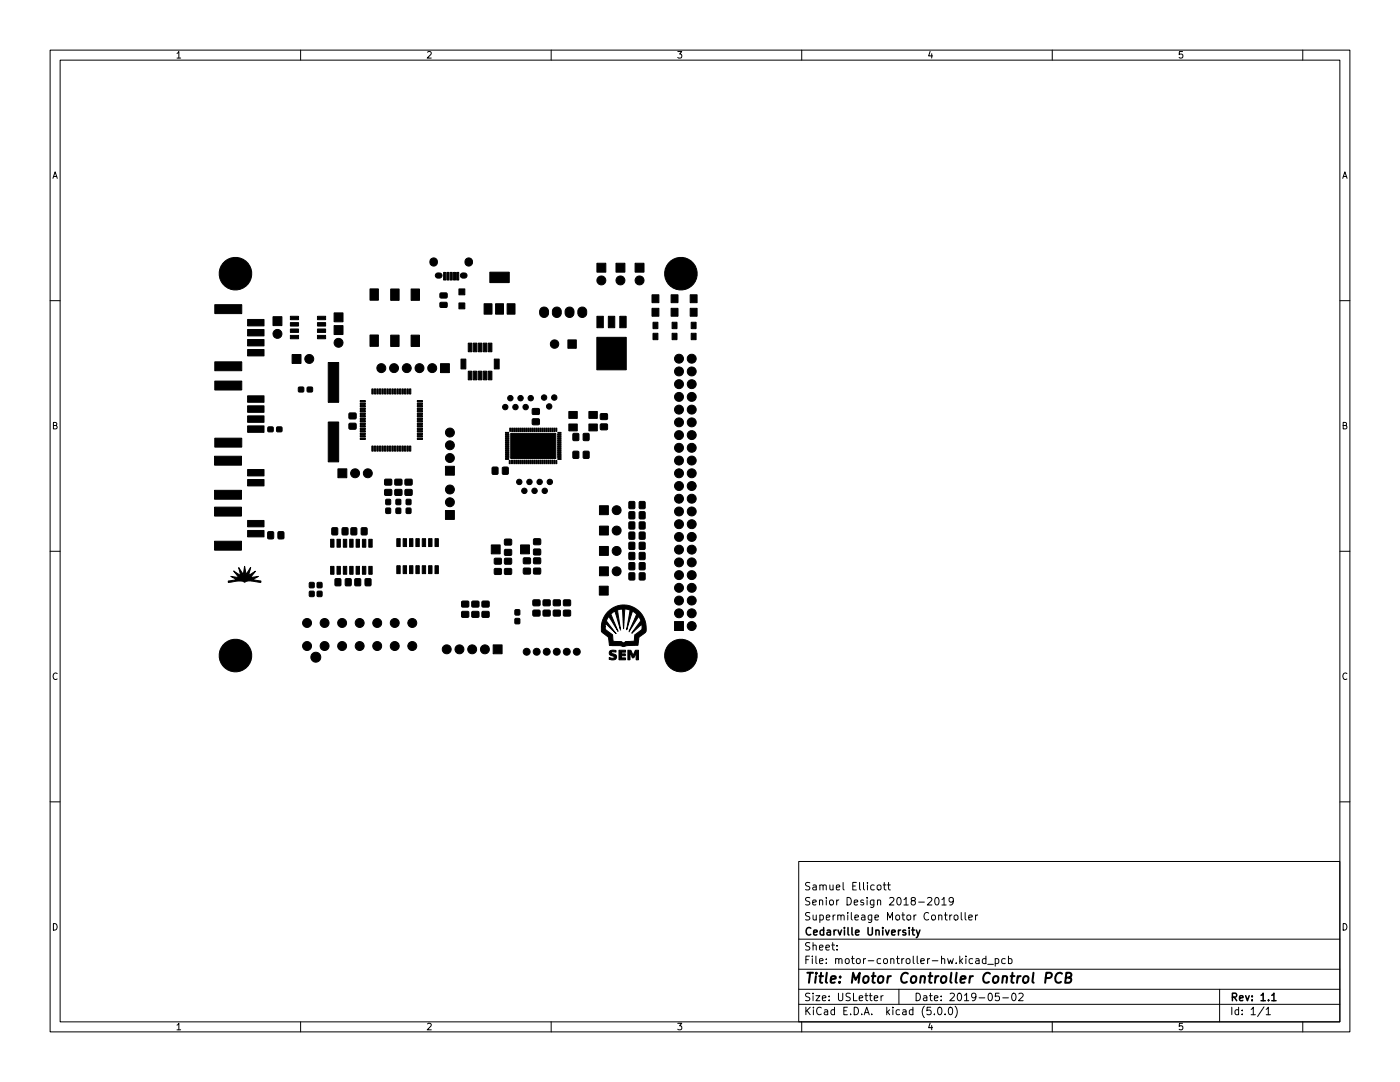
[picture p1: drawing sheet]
<svg xmlns="http://www.w3.org/2000/svg" width="279mm" height="216mm" viewBox="0 0 279 216" stroke-linecap="round" stroke-linejoin="round" font-family="sans-serif">
<defs><g id="words">
<text font-size="2.8" x="160.4" y="196.2">Title: Motor Controller Control PCB</text>
<g font-size="2.1">
<text x="160.4" y="177.6">Samuel Ellicott</text>
<text x="160.4" y="183.6">Supermileage Motor Controller</text>
<text x="160.4" y="180.6">Senior Design 2018-2019</text>
<text x="160.4" y="189.7">Sheet:</text>
<text x="160.4" y="186.7">Cedarville University</text>
<text x="160.4" y="192.4">File: motor-controller-hw.kicad_pcb</text>
<text x="160.4" y="202.5">KiCad E.D.A. kicad (5.0.0)</text>
<text x="160.4" y="199.7">Size: USLetter</text>
<text x="182.4" y="199.7">Date: 2019-05-02</text>
<text x="245.4" y="199.7">Rev: 1.1</text>
<text x="245.4" y="202.5">Id: 1/1</text>
</g>
<g font-size="1.8">
<text x="35" y="11.6">1</text>
<text x="85" y="11.6">2</text>
<text x="135" y="11.6">3</text>
<text x="185" y="11.6">4</text>
<text x="235" y="11.6">5</text>
<text x="10.3" y="35.6">A</text>
<text x="267.7" y="35.6">A</text>
<text x="10.3" y="85.7">B</text>
<text x="267.7" y="85.7">B</text>
<text x="10.3" y="135.6">C</text>
<text x="267.7" y="135.6">C</text>
<text x="10.3" y="185.7">D</text>
<text x="267.7" y="185.7">D</text>
<text x="35" y="205.6">1</text>
<text x="85" y="205.6">2</text>
<text x="135" y="205.6">3</text>
<text x="185" y="205.6">4</text>
<text x="235" y="205.6">5</text>
</g>
</g></defs>
<g fill="none" stroke="#000" stroke-width=".2">
<path d="M10 10h259.4v195.9h-259.4zM12 12h255.4v191.9h-255.4zM60 10v2M110 10v2M160 10v2M210 10v2M260 10v2M10 60h2M267.4 60h2M10 110h2M267.4 110h2M10 160h2"/>
<path d="M267.4 160h2M159.4 171.9h108v32h-108zM175.1 176.7l.2-.1 .5 .1v.6l-.1 .2-.4 .1-.2-.2zM176.3 176.6h.5M176.5 176.1v1.3l.3 .2M177.1 176.6h.6M177.3 176.1v1.3l.4 .2M185.1 179.2l.6-.1 .3 .4-1 1.1h1M186.8 179.2l.1-.1a.8 .8 0 0 1 .5 .7 .8 .8 0 0 1-.5 .8 1 1 0 0 1-.1-1.4zM188 179.5l.4-.4v1.5M190.3 179.7l-.3 .3h-.3l-.3-.3 .1-.5 .5-.1 .2 .1a.99 .99 0 0 1-.4 1.4h-.3M159.4 197.4h108"/>
<path d="M159.4 193.4h108M159.4 187.4h108M167 189.4v.2M167 188.7v.1M174.5 199.2l.7-.2-.1-.3h-.4l-.2 .2v.7h.6M175.8 198.7v1M176.3 198.7l-.5 .3M179.4 197.4v3M188 180.6h.8M190 182.6l-.5 .3M190.5 182.6h.4l.3 .3v.4l-.3 .3-.4-.1-.1-.2zM191.8 182.1v1.3l.2 .2"/>
<path d="M192.6 182.1v1.3l.2 .2M193.3 183.1l.7-.2v-.3h-.5l-.2 .2 .1 .7h.6M194.1 191.4l-.4-.1-.3 .3 .1 .6h.6M194.7 182.6v1M194.8 191.4h.5l.1 .9M195.1 182.6l-.4 .3M195.4 191.6l-.5 .1-.2 .2 .2 .4 .5-.1M196.8 191.4l-.5-.1-.3 .3 .2 .6h.6M196.8 190.8v1.5M197.1 192.4h1.2M198.6 191.4l.4-.1 .3 .3-.1 .6h-.6M198.6 191.3v1.5"/>
<path d="M199.4 198.2h-.7l-.1 .7 .2-.2 .5 .1 .2 .2-.1 .5-.2 .2-.6-.2M200.1 199.1h1.2M200.6 191.4l-.4-.1-.3 .3 .1 .6h.6M201.3 191.4l.4-.1 .3 .3-.2 .6h-.5M201.3 190.8v1.5M202 198.3l.3-.1a.8 .8 0 0 1 .5 .7 .8 .8 0 0 1-.5 .8l-.3-.2-.1-.4zM203.3 198.3l.6-.1 .3 .4-.9 1.1h.9M243.4 197.4v6.5M60 203.9v2M110 203.9v2M159.4 200.4h108M160 203.9v2"/>
<path d="M186.5 202.3v.2M187.3 201h.2a.8 .8 0 0 1 .5 .7 .8 .8 0 0 1-.5 .8 1 1 0 0 1-.2-1.5zM188.6 202.3v.2M189.4 201.1l.2-.1a.8 .8 0 0 1 .5 .7 .8 .8 0 0 1-.5 .8l-.2-.2-.1-.4zM190.6 200.8a1.72 1.72 0 0 1 0 2.2M210 203.9v2M252.3 200.9l-1.3 1.9M252.7 201.4l.4-.4v1.5M252.7 202.5h.8M260 203.9v2"/>
</g>
<path d="M182 185.6h.5M182.2 185.1v1.3l.3 .2M182.9 185.6l.3 1M183.6 185.6l-.5 1.3-.2 .2M253.8 198.6l.4-.4v1.5M253.8 199.7h.9" fill="none" stroke="#000" stroke-width=".3"/>
<path d="M208.7 195.2l1-.1a.52 .52 0 0 0 .2-.5 .52 .52 0 0 0-.3-.5h-.8l-.2 2M211.9 194.3a.88 .88 0 0 0-1 0 .88 .88 0 0 0-.3 .9 .69 .69 0 0 0 .3 .8 .69 .69 0 0 0 .8-.1M212.7 195.1h.7l.3-.2a.45 .45 0 0 0-.2-.8h-.7l-.2 2 .9-.1a.51 .51 0 0 0 .3-.5 .51 .51 0 0 0-.4-.4" fill="none" stroke="#000" stroke-width=".4"/>
<g fill="#000" stroke="#000" stroke-width=".2">
<path d="M73.8 57.6h1.7v2.3h-1.7zM78 57.7h1.6v2.2h-1.6zM82 57.7h1.7v2.2h-1.7zM87 54.6l.7-.1a.51 .51 0 0 1 .5 .5 .51 .51 0 0 1-.5 .5h-.3a.51 .51 0 0 1-.5-.3 .51 .51 0 0 1 .1-.6zM88.5 54.4h.5v1.5h-.5zM87.9 58.5h1.2l.1 .9-.2 .1-1.1-.1-.1-.2zM89.2 54.4h.4v1.5h-.4zM89.8 54.4h.5v1.5h-.5zM90.5 54.4h.4v1.5h-.4zM91.1 54.4h.5v1.5h-.5zM92 54.6l.7-.1a.51 .51 0 0 1 .5 .5 .51 .51 0 0 1-.5 .5h-.3a.51 .51 0 0 1-.5-.3 .51 .51 0 0 1 .1-.6zM91.6 57.7h1.2v1.1h-1.2z"/>
<path d="M97.8 54.3h3.8v2.1h-3.8zM119.1 52.5h1.8v1.8h-1.8zM122.9 52.5h1.8v1.8h-1.8zM126.7 52.5h1.8v1.8h-1.8zM42.9 76h5.3v1.8h-5.3zM42.9 72.2h5.3v1.8h-5.3zM42.9 60.8h5.3v1.8h-5.3zM49.4 69.7h3.3v1.3h-3.3zM49.4 67.7h3.3v1.3h-3.3zM49.4 65.7h3.3v1.3h-3.3zM49.4 63.7h3.3v1.3h-3.3zM54.5 63.2h1.8v1.8h-1.8z"/>
<path d="M58 66.9h1.6v.7h-1.6zM58 65.7h1.6v.6h-1.6zM58 64.4h1.6v.7h-1.6zM58 63.1h1.6v.7h-1.6zM58.3 70.7h1.8v1.8h-1.8zM59.6 77.3h1v.9h-1zM61.3 77.3h1v.9h-1zM63.4 66.9h1.6v.7h-1.6zM63.4 65.7h1.6v.6h-1.6zM63.4 64.4h1.6v.7h-1.6zM63.4 63.1h1.6v.7h-1.6zM66.7 65h1.8v1.8h-1.8z"/>
<path d="M66.7 62.4h1.8v1.8h-1.8zM74.2 77.6h.3v1h-.3zM74.7 77.6h.3v1h-.3zM75.2 77.6h.3v1h-.3zM73.8 66.8h1.7v2.3h-1.7zM75.7 77.6h.3v1h-.3zM76.2 77.6h.3v1h-.3zM76.7 77.6h.3v1h-.3zM77.2 77.6h.3v1h-.3zM77.7 77.6h.3v1h-.3zM78.2 77.6h.3v1h-.3zM78.7 77.6h.3v1h-.3z"/>
<path d="M79.2 77.6h.3v1h-.3zM78 66.9h1.6v2.2h-1.6zM79.7 77.6h.3v1h-.3zM80.2 77.6h.3v1h-.3zM80.7 77.6h.3v1h-.3zM81.2 77.6h.3v1h-.3zM81.7 77.6h.3v1h-.3zM82 66.9h1.7v2.2h-1.7zM87.9 60.4h1.2l.1 .8-.2 .2-1.1-.1-.1-.2zM87.9 72.6h1.8v1.7h-1.8zM91.6 60.5h1.2v1.1h-1.2zM92 71.6h1v2h-1z"/>
<path d="M93.4 74.1h.8v1.7h-.8zM93.4 68.5h.8v1.7h-.8zM94.4 74.1h.8v1.7h-.8zM94.4 68.5h.8v1.7h-.8zM95.4 74.1h.8v1.7h-.8zM95.4 68.5h.8v1.7h-.8zM96.4 74.1h.8v1.7h-.8zM96.4 68.5h.8v1.7h-.8zM97.4 74.1h.8v1.7h-.8zM97.4 68.5h.8v1.7h-.8zM96.6 60.6h1.6v2.1h-1.6zM98.6 71.6h1v2h-1z"/>
<path d="M98.9 60.6h1.6v2.1h-1.6zM101.2 60.6h1.6v2.1h-1.6zM108 61.5a.89 .89 0 0 1 .9-.2 .89 .89 0 0 1 .6 .8 .95 .95 0 0 1-1.1 1.2h-.1a.96 .96 0 0 1-.6-1.2zM110.5 61.5a.89 .89 0 0 1 .9-.2 .89 .89 0 0 1 .6 .8 .95 .95 0 0 1-1 1.2h-.2a.96 .96 0 0 1-.6-1.2zM113 61.5a.89 .89 0 0 1 1-.2 .89 .89 0 0 1 .6 .8 .95 .95 0 0 1-1.1 1.2h-.1a.96 .96 0 0 1-.6-1.2zM113.3 67.8h1.7v1.7h-1.7zM115.6 61.5a.89 .89 0 0 1 .9-.2 .89 .89 0 0 1 .6 .8 .95 .95 0 0 1-1.1 1.2h-.1a.96 .96 0 0 1-.6-1.2zM119.1 63.1h1.3v2.3h-1.3zM121.4 63.1h1.3v2.3h-1.3zM123.7 63.1h1.3v2.3h-1.3zM119.1 67.3h5.9v6.5h-5.9zM130.3 66.5h1v1.3h-1z"/>
<path d="M130.3 64.3h1v1.3h-1zM130.1 61.5h1.4v1.6h-1.4zM130.1 58.8h1.4v1.6h-1.4zM134.1 66.5h1v1.3h-1zM134.1 64.3h1v1.3h-1zM133.9 61.5h1.4v1.6h-1.4zM133.9 58.8h1.4v1.6h-1.4zM137.9 66.5h1v1.3h-1zM137.9 64.3h1v1.3h-1zM137.7 61.5h1.4v1.6h-1.4zM137.7 58.8h1.4v1.6h-1.4zM42.8 97.8h5.4v1.8h-5.4z"/>
<path d="M42.8 91h5.4v1.8h-5.4zM42.9 87.4h5.3v1.8h-5.3zM49.4 93.7h3.3v1.3h-3.3zM49.4 95.7h3.3v1.3h-3.3zM49.4 85h3.3v1.3h-3.3zM49.4 83h3.3v1.3h-3.3zM49.4 81h3.3v1.3h-3.3zM49.4 79h3.3v1.3h-3.3zM53.5 85.2h1v.9h-1zM55.3 85.2h.9v.9h-.9zM65.5 84.2h2.1v8h-2.1zM65.5 72.3h2.1v8h-2.1z"/>
<path d="M67.4 93.5h1.8v1.8h-1.8zM69.7 84.5h1.3l.1 .2v.8l-.3 .2-1.1-.1-.1-.2zM69.7 82.5l1.3-.1 .1 .3v.8l-.3 .1h-1.1l-.1-.3zM71.9 87.4h1v.3h-1zM71.9 86.9h1v.3h-1zM71.9 86.4h1v.3h-1zM71.9 85.9h1v.3h-1zM71.9 85.4h1v.3h-1zM71.9 84.9h1v.3h-1zM71.9 84.4h1v.3h-1zM71.9 83.9h1v.3h-1zM71.9 83.4h1v.3h-1z"/>
<path d="M71.9 82.9h1v.3h-1zM71.9 82.4h1v.3h-1zM71.9 81.9h1v.3h-1zM71.9 81.4h1v.3h-1zM71.9 80.9h1v.3h-1zM71.9 80.4h1v.3h-1zM71.9 79.9h1v.3h-1zM74.2 89h.3v1h-.3zM74.7 89h.3v1h-.3zM75.2 89h.3v1h-.3zM75.7 89h.3v1h-.3zM76.2 89h.3v1h-.3z"/>
<path d="M76.7 89h.3v1h-.3zM77.2 89h.3v1h-.3zM77 99.7h.9v1h-.9zM77.7 89h.3v1h-.3zM76.8 97.7h1.3l.1 .2v.9l-.3 .1-1.1-.1-.1-.2zM76.8 95.7l1.3-.1 .1 .3v.8l-.3 .1h-1.1l-.1-.2zM78.2 89h.3v1h-.3zM78.7 89h.3v1h-.3zM79.2 89h.3v1h-.3zM79.1 99.7h.8v1h-.8zM79.7 89h.3v1h-.3zM78.8 97.7h1.3l.1 .2v.9l-.2 .1-1.1-.1-.1-.2z"/>
<path d="M78.8 95.7l1.3-.1 .1 .3v.8l-.2 .1h-1.1l-.1-.2zM80.2 89h.3v1h-.3zM80.7 89h.3v1h-.3zM81.2 89h.3v1h-.3zM81.1 99.7h.9v1h-.9zM81.7 89h.3v1h-.3zM80.9 97.7h1.3l.1 .2-.1 .9-.2 .1-1.1-.1-.1-.2zM80.9 95.7l1.3-.1 .1 .3-.1 .8-.2 .1h-1.1l-.1-.2zM83.3 87.4h1v.3h-1zM83.3 86.9h1v.3h-1zM83.3 86.4h1v.3h-1zM83.3 85.9h1v.3h-1z"/>
<path d="M83.3 85.4h1v.3h-1zM83.3 84.9h1v.3h-1zM83.3 84.4h1v.3h-1zM83.3 83.9h1v.3h-1zM83.3 83.4h1v.3h-1zM83.3 82.9h1v.3h-1zM83.3 82.4h1v.3h-1zM83.3 81.9h1v.3h-1zM83.3 81.4h1v.3h-1zM83.3 80.9h1v.3h-1zM83.3 80.4h1v.3h-1zM83.3 79.9h1v.3h-1z"/>
<path d="M88.9 93h1.8v1.8h-1.8zM98.3 93.3l.8-.1 .3 .1v1.1l-.1 .2-.9 .1-.2-.2zM100.3 93.3l.9-.1 .2 .1 .1 1.1-.2 .2-.8 .1-.2-.2zM100.9 91.5h.6v.1l-.6 .1zM100.9 86.3h.6v.1l-.6 .1zM100.9 91.1h.6l.1 .1-.7 .1zM100.9 90.7h.6l.1 .1-.7 .1zM100.9 90.3h.6l.1 .1-.7 .1zM100.9 89.9h.6l.1 .1-.7 .1zM100.9 89.5h.6l.1 .1-.7 .1zM100.9 89.1h.6l.1 .1-.7 .1zM100.9 88.7h.6l.1 .1-.7 .1z"/>
<path d="M100.9 88.3h.6l.1 .1-.7 .1zM100.9 87.9h.6l.1 .1-.7 .1zM100.9 87.5h.6l.1 .1-.7 .1zM100.9 87.1h.6l.1 .1-.7 .1zM100.9 86.7h.6l.1 .1-.7 .1zM101.6 91.9h.2v.6h-.2zM101.7 85.4l.2 .1v.6l-.2-.1zM102.1 91.8l.2 .1-.1 .6h-.1zM102.1 85.4l.2 .1v.6h-.2zM102.5 91.8l.2 .1v.6h-.2zM102.5 85.4l.2 .1v.6h-.2zM102.9 91.8l.2 .1v.6h-.2z"/>
<path d="M102.9 85.4l.2 .1v.6h-.2zM103.3 91.8l.2 .1v.6h-.2zM103.3 85.4l.2 .1v.6h-.2zM103.7 91.8l.2 .1v.6h-.2zM103.7 85.4l.2 .1v.6h-.2zM104.1 91.8l.2 .1v.6h-.2zM104.1 85.4l.2 .1v.6h-.2zM104.5 91.8l.2 .1v.6h-.2zM104.5 85.4l.2 .1v.6h-.2zM104.9 91.8l.2 .1v.6h-.2zM104.9 85.4l.2 .1v.6h-.2zM105.3 91.8l.2 .1v.6h-.2z"/>
<path d="M105.3 85.4l.2 .1v.6h-.2zM105.7 91.8l.2 .1v.6h-.2zM105.7 85.4l.2 .1v.6h-.2zM106.1 91.8l.2 .1v.6h-.2zM106.1 85.4l.2 .1v.6h-.2zM106.5 91.8l.2 .1v.6h-.2zM106.5 85.4l.2 .1v.6h-.2zM106.9 91.8l.2 .1v.6h-.2zM106.9 85.4l.2 .1v.6h-.2zM106.3 83.6h1.3l.1 .2-.1 .9-.2 .1-1.1-.1-.1-.2zM106.3 81.6l1.3-.1 .1 .3-.1 .8-.2 .1h-1.1l-.1-.2zM107.3 91.8l.2 .1v.6h-.2z"/>
<path d="M107.3 85.4l.2 .1v.6h-.2zM107.7 91.8l.2 .1v.6h-.2zM107.7 85.4l.2 .1v.6h-.2zM108.1 91.8l.2 .1v.6h-.2zM108.1 85.4l.2 .1v.6h-.2zM108.5 91.8l.2 .1v.6h-.2zM108.5 85.4l.2 .1v.6h-.2zM108.9 91.8l.2 .1v.6h-.2zM108.9 85.4l.2 .1v.6h-.2zM109.3 91.8l.2 .1v.6h-.2zM109.3 85.4l.2 .1v.6h-.2zM109.7 91.8l.2 .1v.6h-.2z"/>
<path d="M109.7 85.4l.2 .1v.6h-.2zM110.1 91.8l.2 .1v.6h-.2zM110.1 85.4l.2 .1v.6h-.2zM110.5 91.8l.2 .1v.6h-.2zM110.5 85.4l.2 .1v.6h-.2zM101.9 86.5h9v5h-9zM110.9 91.9h.2v.6h-.2zM110.9 85.4l.2 .1v.6l-.2-.1zM111.3 91.5h.6l.1 .1-.6 .1zM111.3 91.1h.6l.1 .1-.7 .1zM111.3 90.7h.6l.1 .1-.7 .1zM111.3 90.3h.6l.1 .1-.7 .1z"/>
<path d="M111.3 89.9h.6l.1 .1-.7 .1zM111.3 89.5h.6l.1 .1-.7 .1zM111.3 89.1h.6l.1 .1-.7 .1zM111.3 88.7h.6l.1 .1-.7 .1zM111.3 88.3h.6l.1 .1-.7 .1zM111.3 87.9h.6l.1 .1-.7 .1zM111.3 87.5h.6l.1 .1-.7 .1zM111.3 87.1h.6l.1 .1-.7 .1zM111.3 86.7h.6l.1 .1-.7 .1zM111.3 86.3h.6l.1 .1-.6 .1zM113.5 84.6h1.7v1.4h-1.7zM113.5 82.1h1.7v1.4h-1.7z"/>
<path d="M114.4 90.1l.9-.1 .2 .1v1.1l-.1 .2-.8 .1-.2-.1zM114.4 86.5h.9l.2 .1v1.1l-.1 .2h-.8l-.2-.1zM116.4 90.1l.9-.1 .2 .1 .1 1.1-.1 .2-.9 .1-.2-.1zM116.4 86.5h.9l.2 .1 .1 1.1-.1 .2h-.9l-.2-.1zM117.5 84.6h1.7v1.4h-1.7zM117.5 82.1h1.7v1.4h-1.7zM119.9 84.6h1.2l.2 .2-.1 .9-.2 .1-1.1-.1-.1-.2zM119.9 82.6h1.2l.2 .2-.1 .8-.2 .1h-1.1l-.1-.2zM42.8 108h5.4v1.8h-5.4zM42.8 101.2h5.4v1.8h-5.4zM46.6 113.9l1.4 .9-.4-1.5 .9 1.3 .3-1.6 .3 1.6 .9-1.4-.4 1.6 1.4-.8-1 1.2 1.6-.2-1.2 .7 1.7 .2v.3h-.2a5 5 0 0 0-3.1 0 4.2 4.2 0 0 0-3 0h-.2v-.3l1.6-.3-1.1-.6 1.5 .2zM49.4 103.8h3.3v1.3h-3.3z"/>
<path d="M49.4 105.8h3.3v1.3h-3.3zM53.5 106.1h.9l.2 .1v1.1l-.1 .2h-.8l-.3-.1zM55.5 106.1h.9l.2 .1 .1 1.1-.1 .2h-.9l-.2-.1zM61.8 118h.9v1h-.9zM61.8 116.3h.9v.9h-.9zM63.3 118h.9v1h-.9zM63.3 116.3h.9v.9h-.9zM66 113h.7v1.6h-.7zM66 107.6h.7v1.6h-.7zM66.3 105.4l.9-.1 .2 .1v1.1l-.1 .2-.8 .1-.3-.2zM66.9 115.5l.9-.1 .2 .2 .1 1.1-.2 .2h-.8l-.2-.1zM67.3 113h.6v1.6h-.6z"/>
<path d="M67.3 107.6h.6v1.6h-.6zM68.5 113h.7v1.6h-.7zM68.5 107.6h.7v1.6h-.7zM68.3 105.4l.9-.1 .2 .1 .1 1.1-.1 .2-.9 .1-.2-.2zM69 115.5l.8-.1 .3 .2v1.1l-.1 .2h-.9l-.2-.1zM69.8 113h.7v1.6h-.7zM69.8 107.6h.7v1.6h-.7zM70.1 105.4l.9-.1 .2 .1v1.1l-.1 .2-.8 .1-.2-.2zM71.1 113h.6v1.6h-.6zM71.1 107.6h.6v1.6h-.6zM70.9 115.5l.8-.1 .3 .2v1.1l-.1 .2h-.8l-.3-.1zM72.3 113h.7v1.6h-.7z"/>
<path d="M72.3 107.6h.7v1.6h-.7zM72.1 105.4l.9-.1 .2 .1 .1 1.1-.1 .2-.9 .1-.2-.2zM72.9 115.5l.9-.1 .2 .2 .1 1.1-.2 .2h-.8l-.2-.1zM73.6 113h.7v1.6h-.7zM73.6 107.6h.7v1.6h-.7zM77 101.4h.9v1h-.9zM79.1 101.4h.8v1h-.8zM79.2 112.9h.7v1.6h-.7zM79.2 107.5h.7v1.6h-.7zM80.5 112.9h.6v1.6h-.6zM80.5 107.5h.6v1.6h-.6zM81.1 101.4h.9v1h-.9z"/>
<path d="M81.7 112.9h.7v1.6h-.7zM81.7 107.5h.7v1.6h-.7zM83 112.9h.7v1.6h-.7zM83 107.5h.7v1.6h-.7zM84.3 112.9h.6v1.6h-.6zM84.3 107.5h.6v1.6h-.6zM85.5 112.9h.7v1.6h-.7zM85.5 107.5h.7v1.6h-.7zM86.8 112.9h.7v1.6h-.7zM86.8 107.5h.7v1.6h-.7zM88.9 101.9h1.8v1.7h-1.8zM92.2 120h1.3l.1 .2-.1 .8-.2 .2-1.1-.1-.1-.2z"/>
<path d="M94.2 120h1.3l.1 .2v.8l-.3 .2-1.1-.1-.1-.2zM96.2 120h1.3l.1 .2v.8l-.2 .2-1.1-.1-.1-.2zM98 108.7h1.8v1.8h-1.8zM98.7 113.5h1.3l.1 .2v.8l-.3 .1h-1.1l-.1-.2zM98.7 111.4h1.3l.1 .2v.9l-.3 .1-1.1-.1-.1-.2zM100.7 113.5h1.3l.1 .2v.8l-.2 .1h-1.1l-.1-.2zM100.7 111.4h1.3l.1 .2v.9l-.2 .1-1.1-.1-.1-.2zM100.7 109.7h1.3l.1 .2v.8l-.2 .1h-1.1l-.1-.2zM100.7 107.6h1.3l.1 .2v.9l-.2 .1-1.1-.1-.1-.2zM103.9 108.7h1.8v1.8h-1.8zM104.5 113.4h1.3l.1 .2-.1 .8-.2 .2-1.1-.1-.1-.2zM104.5 111.4l1.3-.1 .1 .3-.1 .8-.2 .1h-1.1l-.1-.2z"/>
<path d="M106.4 119.8l1.3-.1 .1 .2v.9l-.3 .1h-1.1l-.1-.3zM106.5 113.4h1.3l.1 .2v.8l-.2 .2-1.1-.1-.2-.2zM106.5 111.4l1.3-.1 .1 .3v.8l-.2 .1h-1.1l-.2-.2zM106.5 109.6h1.3l.1 .2v.8l-.2 .2-1.1-.1-.2-.2zM106.5 107.6l1.3-.1 .1 .2v.9l-.2 .1h-1.1l-.2-.3zM108.4 119.8l1.3-.1 .1 .2v.9l-.2 .1h-1.1l-.1-.3zM110.5 119.8l1.2-.1 .2 .2-.1 .9-.2 .1h-1.1l-.1-.3zM112.5 119.8l1.3-.1 .1 .2v.9l-.3 .1h-1.1l-.1-.3zM119.6 117h1.8v1.7h-1.8zM119.6 113.1h1.8v1.8h-1.8zM119.6 109h1.8v1.8h-1.8zM119.6 105h1.8v1.8h-1.8z"/>
<path d="M119.6 100.9h1.8v1.8h-1.8zM125.6 114.4l.8-.1 .3 .1v1.1l-.1 .2h-.8l-.3-.1zM125.6 112.3l.8-.1 .3 .2v1.1l-.1 .2h-.8l-.3-.1zM125.6 110.3l.8-.1 .3 .1v1.1l-.1 .2-.8 .1-.3-.1zM125.6 108.3l.8-.1 .3 .1v1.1l-.1 .2-.8 .1-.3-.2zM125.6 106.2l.8-.1 .3 .2v1.1l-.1 .2h-.8l-.3-.1zM125.6 104.2l.8-.1 .3 .1v1.1l-.1 .2-.8 .1-.3-.1zM125.6 102.2l.8-.1 .3 .1v1.1l-.1 .2-.8 .1-.3-.2zM125.6 100.1l.8-.1 .3 .2v1.1l-.1 .2h-.8l-.3-.1zM127.6 114.4l.9-.1 .2 .1 .1 1.1-.2 .2h-.8l-.2-.1zM127.6 112.3l.9-.1 .2 .2 .1 1.1-.2 .2h-.8l-.2-.1zM127.6 110.3l.9-.1 .2 .1 .1 1.1-.2 .2-.8 .1-.2-.1z"/>
<path d="M127.6 108.3l.9-.1 .2 .1 .1 1.1-.2 .2-.8 .1-.2-.2zM127.6 106.2l.9-.1 .2 .2 .1 1.1-.2 .2h-.8l-.2-.1zM127.6 104.2l.9-.1 .2 .1 .1 1.1-.2 .2-.8 .1-.2-.1zM127.6 102.2l.9-.1 .2 .1 .1 1.1-.2 .2-.8 .1-.2-.2zM127.6 100.1l.9-.1 .2 .2 .1 1.1-.2 .2h-.8l-.2-.1zM92.2 122.1l1.3-.1 .1 .2-.1 .9-.2 .1h-1.1l-.1-.3zM94.2 122.1l1.3-.1 .1 .2v.9l-.3 .1h-1.1l-.1-.3zM96.2 122.1l1.3-.1 .1 .2v.9l-.2 .1h-1.1l-.1-.3zM98.4 128.7h1.8v1.8h-1.8zM102.8 123.4h.9v1h-.9zM102.8 121.7h.9v1h-.9zM106.4 121.8h1.3l.1 .2v.8l-.3 .1h-1.1l-.1-.2z"/>
<path d="M108.4 121.8h1.3l.1 .2v.8l-.2 .1h-1.1l-.1-.2zM110.5 121.8h1.2l.2 .2-.1 .8-.2 .1h-1.1l-.1-.2zM112.5 121.8h1.3l.1 .2v.8l-.3 .1h-1.1l-.1-.2zM121.7 129.9l.4-.2 .8 .1-.1 .3a.55 .55 0 0 0-.8 .2l.2 .1a.68 .68 0 0 1 .7 .4 .68 .68 0 0 1-.1 .8l-.6 .1-.6-.1v-.4a.59 .59 0 0 0 1-.2h-.1a1.02 1.02 0 0 1-.9-.7zM123.5 129.8h1.3v.3h-.8v.4h.8v.4h-.8v.4h.8v.4h-1.3zM121.3 122.1a4.5 4.5 0 0 1 5.3-.8 4.5 4.5 0 0 1 2.2 4.8l-1.3 1-.2 1.7h-2.1a1.95 1.95 0 0 1-1.7 0h-1.9l-.1-.8a1.14 1.14 0 0 0-.8-1.4 1.13 1.13 0 0 1-.7-1.6h.8v.2a.9 .9 0 0 0 .7 .9l.7 .6 .2 1.3h1.6l.5 .3 .3-.3 1.8-.1 .1-1.2 .7-.5a1.03 1.03 0 0 0 .7-1v-.6l-2 1.8 1.6-2.2a.64 .64 0 0 0-.3-1.1l-1.8 2.9 1.3-3.1a.68 .68 0 0 0-.7-.9l-1.1 3.7 .6-3.4a.48 .48 0 0 0 0-.6 .48 .48 0 0 0-.6-.1h-.4l-.3 3.9-.2-3.8a.49 .49 0 0 0-.8 0 .45 .45 0 0 0-.1 .7l.5 3.2-1.1-3.5-.4 .1a.52 .52 0 0 0-.4 .4 .52 .52 0 0 0 .2 .5l1.2 2.9-1.6-2.7-.2-.2-.1 .1a.74 .74 0 0 0 0 1.2l1.5 2-2-1.9-.1 .5h-.8a4.4 4.4 0 0 1 1.3-2.9zM125.3 129.7l.6 .1 .5 .9 .4-.9h.6v1.9h-.4v-1.5l-.3 .5a.47 .47 0 0 1-.5 .6l-.4-1-.1 1.4h-.4zM134.6 124h1.8v1.8h-1.8z"/>
<circle cx="47" cy="54.6" r="3.3"/>
<circle cx="86.5" cy="52.3" r=".79"/>
<circle cx="93.5" cy="52.3" r=".79"/>
<circle cx="120" cy="56" r=".89"/>
<circle cx="123.8" cy="56" r=".89"/>
<circle cx="127.6" cy="56" r=".89"/>
<circle cx="135.9" cy="54.6" r="3.3"/>
<circle cx="55.4" cy="66.6" r=".89"/>
<circle cx="61.7" cy="71.6" r=".89"/>
<circle cx="67.6" cy="68.4" r=".89"/>
<circle cx="76.1" cy="73.5" r=".89"/>
<circle cx="78.6" cy="73.5" r=".89"/>
<circle cx="81.2" cy="73.5" r=".89"/>
<circle cx="83.7" cy="73.5" r=".89"/>
<circle cx="86.3" cy="73.5" r=".89"/>
<circle cx="101.9" cy="79.5" r=".54"/>
<circle cx="103.9" cy="79.5" r=".54"/>
<circle cx="105.9" cy="79.5" r=".54"/>
<circle cx="108.6" cy="79.3" r=".54"/>
<circle cx="110.6" cy="79.3" r=".54"/>
<circle cx="110.7" cy="68.7" r=".84"/>
<circle cx="135.5" cy="76.7" r=".89"/>
<circle cx="135.5" cy="71.6" r=".89"/>
<circle cx="135.5" cy="74.1" r=".89"/>
<circle cx="135.5" cy="79.2" r=".89"/>
<circle cx="138" cy="76.7" r=".89"/>
<circle cx="138" cy="71.6" r=".89"/>
<circle cx="138" cy="74.1" r=".89"/>
<circle cx="138.1" cy="79.2" r=".89"/>
<circle cx="70.9" cy="94.4" r=".89"/>
<circle cx="73.4" cy="94.4" r=".89"/>
<circle cx="89.8" cy="97.7" r=".89"/>
<circle cx="89.8" cy="91.4" r=".89"/>
<circle cx="89.8" cy="88.8" r=".89"/>
<circle cx="89.8" cy="86.3" r=".89"/>
<circle cx="100.8" cy="81.2" r=".54"/>
<circle cx="102.9" cy="81.2" r=".54"/>
<circle cx="103.6" cy="96.2" r=".54"/>
<circle cx="104.6" cy="97.9" r=".54"/>
<circle cx="104.9" cy="81.2" r=".54"/>
<circle cx="105.7" cy="96.2" r=".54"/>
<circle cx="106.7" cy="97.9" r=".54"/>
<circle cx="107.7" cy="96.2" r=".54"/>
<circle cx="108.7" cy="97.9" r=".54"/>
<circle cx="109.6" cy="81.1" r=".54"/>
<circle cx="109.7" cy="96.2" r=".54"/>
<circle cx="135.5" cy="81.7" r=".89"/>
<circle cx="135.5" cy="99.5" r=".89"/>
<circle cx="135.5" cy="94.4" r=".89"/>
<circle cx="135.5" cy="97" r=".89"/>
<circle cx="135.5" cy="91.9" r=".89"/>
<circle cx="135.5" cy="84.3" r=".89"/>
<circle cx="135.5" cy="89.4" r=".89"/>
<circle cx="135.5" cy="86.8" r=".89"/>
<circle cx="138" cy="81.7" r=".89"/>
<circle cx="138" cy="99.5" r=".89"/>
<circle cx="138" cy="94.4" r=".89"/>
<circle cx="138" cy="97" r=".89"/>
<circle cx="138" cy="91.9" r=".89"/>
<circle cx="138" cy="84.3" r=".89"/>
<circle cx="138.1" cy="89.4" r=".89"/>
<circle cx="138.1" cy="86.8" r=".89"/>
<circle cx="89.8" cy="100.2" r=".89"/>
<circle cx="123.1" cy="114" r=".89"/>
<circle cx="123.1" cy="109.9" r=".89"/>
<circle cx="123.1" cy="101.8" r=".89"/>
<circle cx="123.1" cy="105.9" r=".89"/>
<circle cx="135.5" cy="119.8" r=".89"/>
<circle cx="135.5" cy="112.2" r=".89"/>
<circle cx="135.5" cy="102.1" r=".89"/>
<circle cx="135.5" cy="107.1" r=".89"/>
<circle cx="135.5" cy="117.3" r=".89"/>
<circle cx="135.5" cy="114.8" r=".89"/>
<circle cx="135.5" cy="109.7" r=".89"/>
<circle cx="135.5" cy="104.6" r=".89"/>
<circle cx="138" cy="112.2" r=".89"/>
<circle cx="138" cy="119.8" r=".89"/>
<circle cx="138" cy="102.1" r=".89"/>
<circle cx="138" cy="117.3" r=".89"/>
<circle cx="138" cy="114.8" r=".89"/>
<circle cx="138" cy="109.7" r=".89"/>
<circle cx="138" cy="104.6" r=".89"/>
<circle cx="138" cy="107.1" r=".89"/>
<circle cx="47" cy="130.8" r="3.3"/>
<circle cx="61.3" cy="128.9" r=".89"/>
<circle cx="61.3" cy="124.3" r=".89"/>
<circle cx="63" cy="131.1" r=".99"/>
<circle cx="64.8" cy="124.3" r=".89"/>
<circle cx="64.8" cy="128.9" r=".89"/>
<circle cx="68.3" cy="128.9" r=".89"/>
<circle cx="68.3" cy="124.3" r=".89"/>
<circle cx="71.8" cy="128.9" r=".89"/>
<circle cx="71.8" cy="124.3" r=".89"/>
<circle cx="75.3" cy="128.9" r=".89"/>
<circle cx="75.3" cy="124.3" r=".89"/>
<circle cx="78.8" cy="128.9" r=".89"/>
<circle cx="78.8" cy="124.3" r=".89"/>
<circle cx="82.3" cy="128.9" r=".89"/>
<circle cx="82.3" cy="124.3" r=".89"/>
<circle cx="89.2" cy="129.6" r=".89"/>
<circle cx="91.7" cy="129.6" r=".89"/>
<circle cx="94.2" cy="129.6" r=".89"/>
<circle cx="96.8" cy="129.6" r=".89"/>
<circle cx="105.1" cy="130" r=".69"/>
<circle cx="107.1" cy="130" r=".69"/>
<circle cx="109.1" cy="130" r=".69"/>
<circle cx="111.1" cy="130" r=".69"/>
<circle cx="113.1" cy="130" r=".69"/>
<circle cx="115.1" cy="130" r=".69"/>
<circle cx="135.5" cy="122.4" r=".89"/>
<circle cx="135.9" cy="130.8" r="3.3"/>
<circle cx="138" cy="124.9" r=".89"/>
<circle cx="138" cy="122.4" r=".89"/>
</g>
<use href="#words"/>
</svg>
